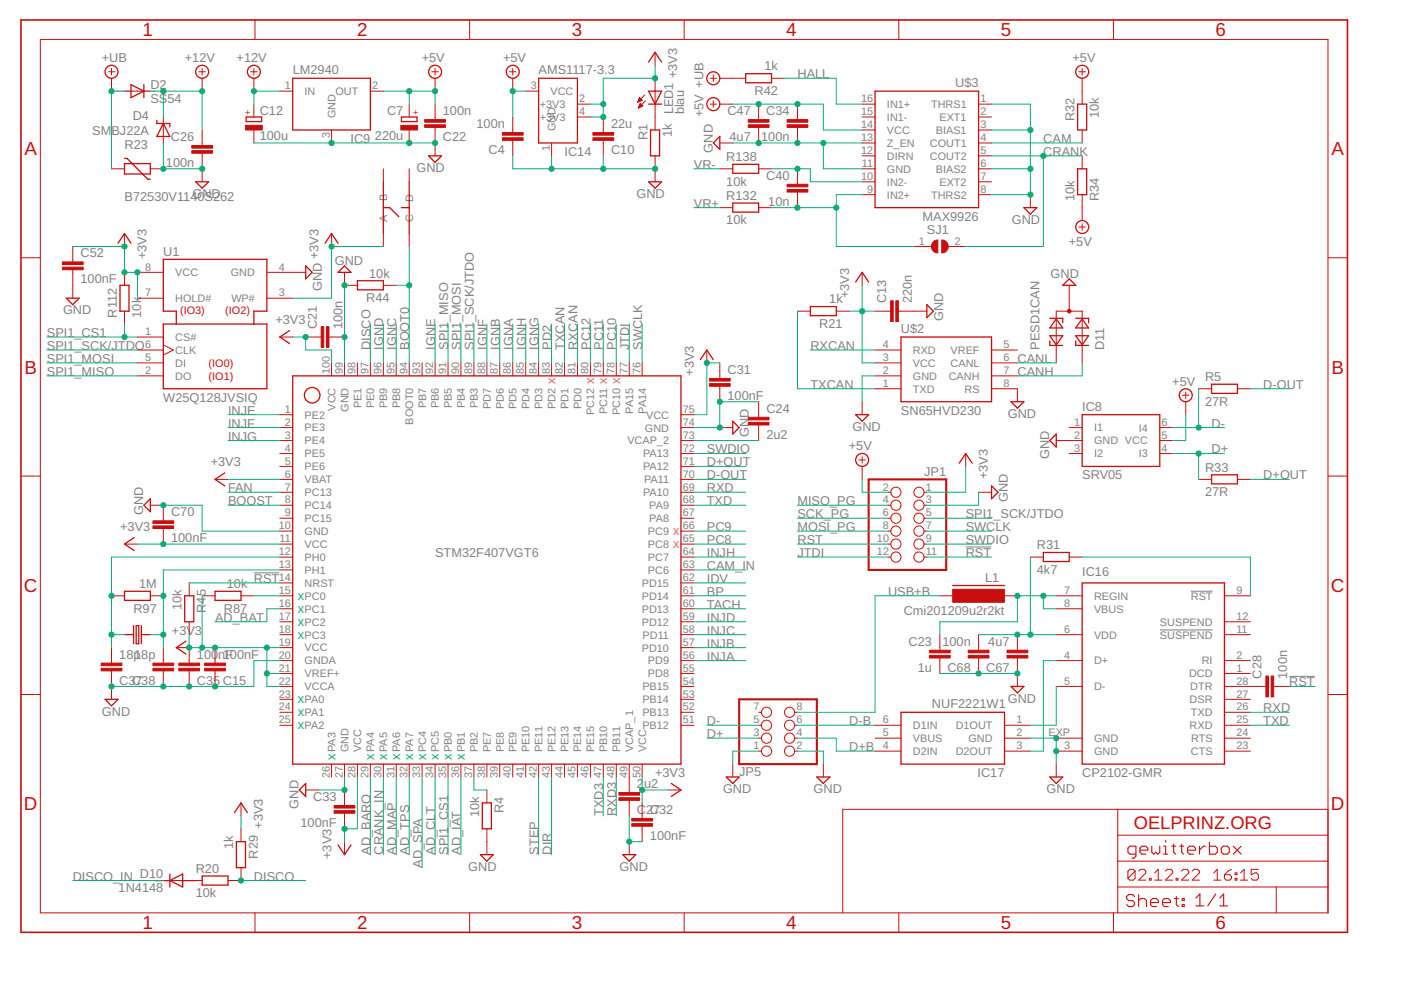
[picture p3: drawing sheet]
<svg xmlns="http://www.w3.org/2000/svg" width="297mm" height="210mm" viewBox="0 0 297 210" stroke-linecap="round" stroke-linejoin="round" font-family="sans-serif">
<defs><g id="words">
<g font-size="4" fill="#c90d0c">
<text x="30.2" y="7.7">1</text>
<text x="75.7" y="7.7">2</text>
<text x="121.2" y="7.7">3</text>
<text x="166.7" y="7.7">4</text>
<text x="212.2" y="7.7">5</text>
<text x="257.7" y="7.7">6</text>
<text x="5.2" y="32.9">A</text>
<text x="282.3" y="32.9">A</text>
<text x="5.2" y="79.2">B</text>
<text x="282.3" y="79.2">B</text>
<text x="5.1" y="125.5">C</text>
<text x="282.2" y="125.5">C</text>
<text x="5.1" y="171.8">D</text>
<text x="282.2" y="171.8">D</text>
<text x="30.2" y="197">1</text>
<text x="75.7" y="197">2</text>
<text x="121.2" y="197">3</text>
<text x="166.7" y="197">4</text>
<text x="212.2" y="197">5</text>
<text x="257.7" y="197">6</text>
</g>
<text font-size="3.9" fill="#c90d0c" x="240.4" y="175.7">OELPRINZ.ORG</text>
<g font-size="2.7" fill="#808080">
<text x="21.6" y="13.2">+UB</text>
<text x="39.2" y="13.2">+12V</text>
<text x="50.2" y="13.2">+12V</text>
<text x="62.1" y="15.8">LM2940</text>
<text x="89.4" y="13.2">+5V</text>
<text x="106.7" y="13.2">+5V</text>
<text x="114.2" y="15.8">AMS1117-3.3</text>
<text x="143.6" y="16.6" transform="rotate(-90 143.6 16.6)">+3V3</text>
<text x="162.1" y="14.9">1k</text>
<text x="169.1" y="16.6">HALL</text>
<text x="227.4" y="13.2">+5V</text>
<text x="31.9" y="21.8">SS54</text>
<text x="31.9" y="18.8">D2</text>
<text x="160" y="20.1">R42</text>
<text x="202.5" y="18.5">U$3</text>
<text x="19.6" y="28.5">SMBJ22A</text>
<text x="28.1" y="25.5">D4</text>
<text x="36.2" y="29.9">C26</text>
<text x="55.1" y="29.8">100u</text>
<text x="55.1" y="24.3">C12</text>
<text x="79.5" y="29.8">220u</text>
<text x="82.1" y="24.3">C7</text>
<text x="93.9" y="24.4">100n</text>
<text x="93.9" y="29.9">C22</text>
<text x="101" y="27.2">100n</text>
<text x="129.6" y="27.2">22u</text>
<text x="137.3" y="29.7" transform="rotate(-90 137.3 29.7)">R1</text>
<text x="142.5" y="29" transform="rotate(-90 142.5 29)">1k</text>
<text x="142.7" y="24.3" transform="rotate(-90 142.7 24.3)">LED1</text>
<text x="145.1" y="24.3" transform="rotate(-90 145.1 24.3)">blau</text>
<text x="149.2" y="24.9" transform="rotate(-90 149.2 24.9)">+5V +UB</text>
<text x="154.2" y="24.4">C47</text>
<text x="154.7" y="29.9">4u7</text>
<text x="161.4" y="29.9">100n</text>
<text x="162.5" y="24.4">C34</text>
<text x="227.8" y="25.7" transform="rotate(-90 227.8 25.7)">R32</text>
<text x="233" y="25.1" transform="rotate(-90 233 25.1)">10k</text>
<text x="26.4" y="31.7">R23</text>
<text x="35.2" y="35.4">100n</text>
<text x="74.3" y="30.3">IC9</text>
<text x="103.6" y="32.6">C4</text>
<text x="119.7" y="33">IC14</text>
<text x="129.6" y="32.6">C10</text>
<text x="147.1" y="35.8">VR-</text>
<text x="151.1" y="32.4" transform="rotate(-90 151.1 32.4)">GND</text>
<text x="154" y="34.2">R138</text>
<text x="221.2" y="33">CRANK</text>
<text x="221.2" y="30.3">CAM</text>
<text x="40.8" y="42">GND</text>
<text x="88.3" y="36.5">GND</text>
<text x="134.9" y="42">GND</text>
<text x="154" y="39.4">10k</text>
<text x="162.5" y="38.1">C40</text>
<text x="26.4" y="42.6">B72530V1140S262</text>
<text x="147.1" y="44">VR+</text>
<text x="154" y="47.6">10k</text>
<text x="154" y="42.4">R132</text>
<text x="162.9" y="43.6">10n</text>
<text x="195.6" y="46.8">MAX9926</text>
<text x="214.5" y="47.5">GND</text>
<text x="227.8" y="42.6" transform="rotate(-90 227.8 42.6)">10k</text>
<text x="233" y="42.6" transform="rotate(-90 233 42.6)">R34</text>
<text x="196.5" y="49.5">SJ1</text>
<text x="226.6" y="52.1">+5V</text>
<text x="17.1" y="54.6">C52</text>
<text x="31.1" y="55" transform="rotate(-90 31.1 55)">+3V3</text>
<text x="34.6" y="54.2">U1</text>
<text x="67.6" y="55" transform="rotate(-90 67.6 55)">+3V3</text>
<text x="71" y="56.2">GND</text>
<text x="78.3" y="58.8">10k</text>
<text x="222.7" y="59">GND</text>
<text x="17.1" y="60.1">100nF</text>
<text x="68.2" y="61.7" transform="rotate(-90 68.2 61.7)">GND</text>
<text x="77.7" y="64">R44</text>
<text x="175.8" y="64.3">1k</text>
<text x="180" y="63.2" transform="rotate(-90 180 63.2)">+3V3</text>
<text x="187.9" y="64.3" transform="rotate(-90 187.9 64.3)">C13</text>
<text x="193.4" y="64.3" transform="rotate(-90 193.4 64.3)">220n</text>
<text x="9.9" y="71.5">SPI1_CS1</text>
<text x="13.4" y="66.7">GND</text>
<text x="24.8" y="67.3" transform="rotate(-90 24.8 67.3)">R112</text>
<text x="30" y="67.3" transform="rotate(-90 30 67.3)">10k</text>
<text x="58.4" y="68.7">+3V3</text>
<text x="67.1" y="69.8" transform="rotate(-90 67.1 69.8)">C21</text>
<text x="72.6" y="69.8" transform="rotate(-90 72.6 69.8)">100n</text>
<text x="173.7" y="69.5">R21</text>
<text x="191" y="70.6">U$2</text>
<text x="199.9" y="68" transform="rotate(-90 199.9 68)">GND</text>
<text x="9.9" y="74.2">SPI1_SCK/JTDO</text>
<text x="9.9" y="76.9">SPI1_MOSI</text>
<text x="78.5" y="74.2" transform="rotate(-90 78.5 74.2)">DISCO</text>
<text x="81.3" y="74.2" transform="rotate(-90 81.3 74.2)">IGND</text>
<text x="84" y="74.2" transform="rotate(-90 84 74.2)">IGNC</text>
<text x="86.8" y="74.2" transform="rotate(-90 86.8 74.2)">BOOT0</text>
<text x="92.2" y="74.2" transform="rotate(-90 92.2 74.2)">IGNE</text>
<text x="95" y="74.2" transform="rotate(-90 95 74.2)">SPI1_MISO</text>
<text x="97.7" y="74.2" transform="rotate(-90 97.7 74.2)">SPI1_MOSI</text>
<text x="100.5" y="74.2" transform="rotate(-90 100.5 74.2)">SPI1_SCK/JTDO</text>
<text x="103.2" y="74.2" transform="rotate(-90 103.2 74.2)">IGNF</text>
<text x="106" y="74.2" transform="rotate(-90 106 74.2)">IGNB</text>
<text x="108.7" y="74.2" transform="rotate(-90 108.7 74.2)">IGNA</text>
<text x="111.5" y="74.2" transform="rotate(-90 111.5 74.2)">IGNH</text>
<text x="114.2" y="74.2" transform="rotate(-90 114.2 74.2)">IGNG</text>
<text x="116.9" y="74.2" transform="rotate(-90 116.9 74.2)">PD2</text>
<text x="119.7" y="74.2" transform="rotate(-90 119.7 74.2)">TXCAN</text>
<text x="122.4" y="74.2" transform="rotate(-90 122.4 74.2)">RXCAN</text>
<text x="125.2" y="74.2" transform="rotate(-90 125.2 74.2)">PC12</text>
<text x="127.9" y="74.2" transform="rotate(-90 127.9 74.2)">PC11</text>
<text x="130.7" y="74.2" transform="rotate(-90 130.7 74.2)">PC10</text>
<text x="133.4" y="74.2" transform="rotate(-90 133.4 74.2)">JTDI</text>
<text x="136.1" y="74.2" transform="rotate(-90 136.1 74.2)">SWCLK</text>
<text x="171.8" y="74.2">RXCAN</text>
<text x="215.7" y="76.9">CANL</text>
<text x="220.4" y="74.2" transform="rotate(-90 220.4 74.2)">PESD1CAN</text>
<text x="234.1" y="74.2" transform="rotate(-90 234.1 74.2)">D11</text>
<text x="9.9" y="79.7">SPI1_MISO</text>
<text x="147.1" y="79.7" transform="rotate(-90 147.1 79.7)">+3V3</text>
<text x="154.3" y="79.3">C31</text>
<text x="171.8" y="82.4">TXCAN</text>
<text x="215.7" y="79.7">CANH</text>
<text x="248.6" y="81.7">+5V</text>
<text x="255.5" y="80.8">R5</text>
<text x="267.8" y="82.4">D-OUT</text>
<text x="34.6" y="85.2">W25Q128JVSIQ</text>
<text x="48.3" y="87.9">INJE</text>
<text x="154.3" y="84.8">100nF</text>
<text x="158.8" y="88.7" transform="rotate(-90 158.8 88.7)">D</text>
<text x="162.5" y="87.5">C24</text>
<text x="191" y="87.9">SN65HVD230</text>
<text x="213.7" y="88.6">GND</text>
<text x="229.4" y="87.1">IC8</text>
<text x="255.5" y="86">27R</text>
<text x="48.3" y="90.7">INJF</text>
<text x="48.3" y="93.4">INJG</text>
<text x="158.8" y="92.7" transform="rotate(-90 158.8 92.7)">GN</text>
<text x="162.5" y="93">2u2</text>
<text x="180" y="95.5">+5V</text>
<text x="180.7" y="91.4">GND</text>
<text x="256.9" y="90.7">D-</text>
<text x="44.7" y="98.9">+3V3</text>
<text x="149.9" y="98.9">D+OUT</text>
<text x="149.9" y="101.6">D-OUT</text>
<text x="149.9" y="96.2">SWDIO</text>
<text x="195.9" y="101">JP1</text>
<text x="209.4" y="101.6" transform="rotate(-90 209.4 101.6)">+3V3</text>
<text x="222.4" y="97.4" transform="rotate(-90 222.4 97.4)">GND</text>
<text x="229.4" y="101.6">SRV05</text>
<text x="255.5" y="100">R33</text>
<text x="256.9" y="96.2">D+</text>
<text x="267.8" y="101.6">D+OUT</text>
<text x="48.3" y="104.4">FAN</text>
<text x="48.3" y="107.1">BOOST</text>
<text x="149.9" y="107.1">TXD</text>
<text x="149.9" y="104.4">RXD</text>
<text x="169.1" y="107.1">MISO_PG</text>
<text x="213.7" y="106.4" transform="rotate(-90 213.7 106.4)">GND</text>
<text x="255.5" y="105.2">27R</text>
<text x="25.5" y="112.6">+3V3</text>
<text x="30.4" y="109.2" transform="rotate(-90 30.4 109.2)">GND</text>
<text x="36.3" y="109.5">C70</text>
<text x="149.9" y="112.6">PC9</text>
<text x="169.1" y="112.6">MOSI_PG</text>
<text x="169.1" y="109.9">SCK_PG</text>
<text x="204.7" y="112.6">SWCLK</text>
<text x="204.7" y="109.9">SPI1_SCK/JTDO</text>
<text x="36.3" y="114.9">100nF</text>
<text x="92.2" y="118.1">STM32F407VGT6</text>
<text x="149.9" y="118.1">INJH</text>
<text x="149.9" y="115.4">PC8</text>
<text x="169.1" y="115.4">RST</text>
<text x="169.1" y="118.1">JTDI</text>
<text x="204.7" y="115.4">SWDIO</text>
<text x="204.7" y="118.1">RST</text>
<text x="219.8" y="116.5">R31</text>
<text x="29.5" y="124.7">1M</text>
<text x="48.1" y="124.7">10k</text>
<text x="53.8" y="123.6">RST</text>
<text x="149.9" y="123.6">IDV</text>
<text x="149.9" y="120.8">CAM_IN</text>
<text x="208.9" y="123.3">L1</text>
<text x="219.8" y="121.7">4k7</text>
<text x="229.4" y="122.2">IC16</text>
<text x="28.3" y="129.9">R97</text>
<text x="38.5" y="129.3" transform="rotate(-90 38.5 129.3)">10k</text>
<text x="43.7" y="129.9" transform="rotate(-90 43.7 129.9)">R45</text>
<text x="45.6" y="131.8">AD_BAT</text>
<text x="47.5" y="129.9">R87</text>
<text x="149.9" y="129.1">TACH</text>
<text x="149.9" y="126.3">BP</text>
<text x="149.9" y="131.8">INJD</text>
<text x="188.3" y="126.3">USB+B</text>
<text x="191.6" y="130.4">Cmi201209u2r2kt</text>
<text x="36.4" y="134.6">+3V3</text>
<text x="149.9" y="137.3">INJB</text>
<text x="149.9" y="134.6">INJC</text>
<text x="192.6" y="136.9">C23</text>
<text x="199.8" y="136.9">100n</text>
<text x="209.5" y="136.9">4u7</text>
<text x="25.3" y="139.6">18p</text>
<text x="28.5" y="139.6">18p</text>
<text x="41.8" y="139.6">100</text>
<text x="46.3" y="139.6">n1F00nF</text>
<text x="149.9" y="140.1">INJA</text>
<text x="194.6" y="142.4">1u</text>
<text x="200.9" y="142.4">C68</text>
<text x="209.1" y="142.4">C67</text>
<text x="267.4" y="143.9" transform="rotate(-90 267.4 143.9)">C28</text>
<text x="272.9" y="143.9" transform="rotate(-90 272.9 143.9)">100n</text>
<text x="25.3" y="145.1">C3C738</text>
<text x="41.8" y="145.1">C35 C15</text>
<text x="213.7" y="149">GND</text>
<text x="273.3" y="145.5">RST</text>
<text x="21.6" y="151.7">GND</text>
<text x="149.9" y="153.8">D-</text>
<text x="180" y="153.8">D-B</text>
<text x="197.6" y="150.2">NUF2221W1</text>
<text x="267.8" y="153.8">TXD</text>
<text x="267.8" y="151">RXD</text>
<text x="149.9" y="156.5">D+</text>
<text x="180" y="159.3">D+B</text>
<text x="135" y="167.1">2</text>
<text x="136.6" y="167.1">u2</text>
<text x="138.9" y="164.7">+3V3</text>
<text x="156.7" y="164.6">JP5</text>
<text x="207.3" y="164.7">IC17</text>
<text x="229.4" y="164.7">CP2102-GMR</text>
<text x="63.3" y="171.4" transform="rotate(-90 63.3 171.4)">GND</text>
<text x="66.4" y="169.8">C33</text>
<text x="101.6" y="173.2" transform="rotate(-90 101.6 173.2)">10k</text>
<text x="106.8" y="172.3" transform="rotate(-90 106.8 172.3)">R4</text>
<text x="127.9" y="173" transform="rotate(-90 127.9 173)">TXD3</text>
<text x="130.7" y="173" transform="rotate(-90 130.7 173)">RXD3</text>
<text x="135" y="172.6">C2C32</text>
<text x="138.5" y="172.6">7</text>
<text x="153.3" y="168.2">GND</text>
<text x="172.5" y="168.2">GND</text>
<text x="221.9" y="168.2">GND</text>
<text x="49.4" y="179.9" transform="rotate(-90 49.4 179.9)">1k</text>
<text x="55.8" y="175.7" transform="rotate(-90 55.8 175.7)">+3V3</text>
<text x="63.7" y="175.3">100nF</text>
<text x="137.8" y="178.1">100nF</text>
<text x="41.5" y="185.1">R20</text>
<text x="54.6" y="182.1" transform="rotate(-90 54.6 182.1)">R29</text>
<text x="70.3" y="182.1" transform="rotate(-90 70.3 182.1)">+3V3</text>
<text x="78.5" y="181.2" transform="rotate(-90 78.5 181.2)">AD_BARO</text>
<text x="81.3" y="181.2" transform="rotate(-90 81.3 181.2)">CRANK_IN</text>
<text x="84" y="181.2" transform="rotate(-90 84 181.2)">AD_MAP</text>
<text x="86.8" y="181.2" transform="rotate(-90 86.8 181.2)">AD_TPS</text>
<text x="89.5" y="183.9" transform="rotate(-90 89.5 183.9)">AD_SPA</text>
<text x="92.2" y="181.2" transform="rotate(-90 92.2 181.2)">AD_CLT</text>
<text x="95" y="181.2" transform="rotate(-90 95 181.2)">SPI1_CS1</text>
<text x="97.7" y="181.2" transform="rotate(-90 97.7 181.2)">AD_IAT</text>
<text x="99.3" y="184.6">GND</text>
<text x="114.2" y="181.2" transform="rotate(-90 114.2 181.2)">STEP</text>
<text x="116.9" y="181.2" transform="rotate(-90 116.9 181.2)">DIR</text>
<text x="131.3" y="184.6">GND</text>
<text x="15.4" y="186.7">DISCO_IN D10</text>
<text x="25.1" y="189.2">1N4148</text>
<text x="41.5" y="190.3">10k</text>
<text x="53.8" y="186.7">DISCO</text>
</g>
<g font-size="2.7" fill="#ffba08">
<text x="117.8" y="81.3" transform="rotate(-90 117.8 81.3)">x</text>
<text x="126" y="81.3" transform="rotate(-90 126 81.3)">x</text>
<text x="128.7" y="81.3" transform="rotate(-90 128.7 81.3)">x</text>
<text x="131.5" y="81.3" transform="rotate(-90 131.5 81.3)">x</text>
<text x="142.7" y="113.4">x</text>
<text x="142.7" y="116.2">x</text>
</g>
<g font-size="2.7" fill="#0dab76">
<text x="63.2" y="127.2">x</text>
<text x="63.2" y="129.9">x</text>
<text x="63.2" y="132.6">x</text>
<text x="63.2" y="135.4">x</text>
<text x="63.2" y="149.1">x</text>
<text x="63.2" y="151.8">x</text>
<text x="63.2" y="154.6">x</text>
<text x="71.1" y="161.2" transform="rotate(-90 71.1 161.2)">x</text>
<text x="79.4" y="161.2" transform="rotate(-90 79.4 161.2)">x</text>
<text x="82.1" y="161.2" transform="rotate(-90 82.1 161.2)">x</text>
<text x="84.8" y="161.2" transform="rotate(-90 84.8 161.2)">x</text>
<text x="87.6" y="161.2" transform="rotate(-90 87.6 161.2)">x</text>
<text x="90.3" y="161.2" transform="rotate(-90 90.3 161.2)">x</text>
<text x="93.1" y="161.2" transform="rotate(-90 93.1 161.2)">x</text>
<text x="95.8" y="161.2" transform="rotate(-90 95.8 161.2)">x</text>
<text x="98.6" y="161.2" transform="rotate(-90 98.6 161.2)">x</text>
</g>
<g font-size="2.3" fill="#808080">
<text x="60.4" y="18.9">1</text>
<text x="64.6" y="20.2">IN</text>
<text x="71.1" y="20.2">OUT</text>
<text x="78.9" y="18.9">2</text>
<text x="112.5" y="18.9">3</text>
<text x="114.4" y="22.9">+3V3</text>
<text x="116.7" y="20.2">VCC</text>
<text x="122.8" y="21.7">2</text>
<text x="182.6" y="21.7">16</text>
<text x="188.1" y="22.9">IN1+</text>
<text x="197.4" y="22.9">THRS1</text>
<text x="207.9" y="21.7">1</text>
<text x="69.9" y="29.2" transform="rotate(-90 69.9 29.2)">3</text>
<text x="71.1" y="25" transform="rotate(-90 71.1 25)">GND</text>
<text x="114.4" y="25.6">+3V3</text>
<text x="117.8" y="27.8" transform="rotate(-90 117.8 27.8)">GND</text>
<text x="122.8" y="24.4">4</text>
<text x="182.6" y="29.9">13</text>
<text x="182.6" y="27.2">14</text>
<text x="182.6" y="24.4">15</text>
<text x="188.1" y="28.4">VCC</text>
<text x="188.1" y="25.6">IN1-</text>
<text x="198.4" y="28.4">BIAS1</text>
<text x="199.2" y="25.6">EXT1</text>
<text x="207.9" y="24.4">2</text>
<text x="207.9" y="27.2">3</text>
<text x="207.9" y="29.9">4</text>
<text x="116.6" y="32" transform="rotate(-90 116.6 32)">1</text>
<text x="182.6" y="32.7">12</text>
<text x="182.8" y="35.4">11</text>
<text x="188.1" y="33.9">DIRN</text>
<text x="188.1" y="31.1">Z_EN</text>
<text x="197.2" y="31.1">COUT1</text>
<text x="197.2" y="33.9">COUT2</text>
<text x="207.9" y="32.7">5</text>
<text x="207.9" y="35.4">6</text>
<text x="182.6" y="38.2">10</text>
<text x="183.9" y="40.9">9</text>
<text x="188.1" y="39.4">IN2-</text>
<text x="188.1" y="36.6">GND</text>
<text x="198.4" y="36.6">BIAS2</text>
<text x="199.2" y="39.4">EXT2</text>
<text x="207.9" y="38.2">7</text>
<text x="207.9" y="40.9">8</text>
<text x="82.1" y="47" transform="rotate(-90 82.1 47)">A</text>
<text x="82.1" y="42.6" transform="rotate(-90 82.1 42.6)">B</text>
<text x="87.6" y="47" transform="rotate(-90 87.6 47)">C</text>
<text x="87.6" y="42.7" transform="rotate(-90 87.6 42.7)">D</text>
<text x="188.1" y="42.1">IN2+</text>
<text x="197.4" y="42.1">THRS2</text>
<text x="194.8" y="51.9">1</text>
<text x="202.4" y="51.9">2</text>
<text x="30.8" y="57.4">8</text>
<text x="37.2" y="58.6">VCC</text>
<text x="48.9" y="58.6">GND</text>
<text x="59.1" y="57.4">4</text>
<text x="30.8" y="62.8">7</text>
<text x="37.2" y="64.1">HOLD#</text>
<text x="49.1" y="64.1">WP#</text>
<text x="59.1" y="62.8">3</text>
<text x="30.8" y="71.1">1</text>
<text x="30.8" y="73.8">6</text>
<text x="30.8" y="76.6">5</text>
<text x="37.2" y="75">CLK</text>
<text x="37.2" y="72.3">CS#</text>
<text x="37.2" y="77.8">DI</text>
<text x="187.2" y="76.6">3</text>
<text x="187.2" y="73.8">4</text>
<text x="193.5" y="77.8">VCC</text>
<text x="193.5" y="75">RXD</text>
<text x="201.5" y="75">VREF</text>
<text x="201.5" y="77.8">CANL</text>
<text x="212.8" y="73.8">5</text>
<text x="212.8" y="76.6">6</text>
<text x="30.8" y="79.3">2</text>
<text x="37.2" y="80.5">DO</text>
<text x="69.9" y="79.3" transform="rotate(-90 69.9 79.3)">100</text>
<text x="72.7" y="79.3" transform="rotate(-90 72.7 79.3)">99</text>
<text x="75.4" y="79.3" transform="rotate(-90 75.4 79.3)">98</text>
<text x="78.1" y="79.3" transform="rotate(-90 78.1 79.3)">97</text>
<text x="80.9" y="79.3" transform="rotate(-90 80.9 79.3)">96</text>
<text x="83.6" y="79.3" transform="rotate(-90 83.6 79.3)">95</text>
<text x="86.4" y="79.3" transform="rotate(-90 86.4 79.3)">94</text>
<text x="89.1" y="79.3" transform="rotate(-90 89.1 79.3)">93</text>
<text x="91.9" y="79.3" transform="rotate(-90 91.9 79.3)">92</text>
<text x="94.6" y="79.3" transform="rotate(-90 94.6 79.3)">91</text>
<text x="97.4" y="79.3" transform="rotate(-90 97.4 79.3)">90</text>
<text x="100.1" y="79.3" transform="rotate(-90 100.1 79.3)">89</text>
<text x="102.8" y="79.3" transform="rotate(-90 102.8 79.3)">88</text>
<text x="105.6" y="79.3" transform="rotate(-90 105.6 79.3)">87</text>
<text x="108.3" y="79.3" transform="rotate(-90 108.3 79.3)">86</text>
<text x="111.1" y="79.3" transform="rotate(-90 111.1 79.3)">85</text>
<text x="113.8" y="79.3" transform="rotate(-90 113.8 79.3)">84</text>
<text x="116.6" y="79.3" transform="rotate(-90 116.6 79.3)">83</text>
<text x="119.3" y="79.3" transform="rotate(-90 119.3 79.3)">82</text>
<text x="122" y="79.3" transform="rotate(-90 122 79.3)">81</text>
<text x="124.8" y="79.3" transform="rotate(-90 124.8 79.3)">80</text>
<text x="127.5" y="79.3" transform="rotate(-90 127.5 79.3)">79</text>
<text x="130.3" y="79.3" transform="rotate(-90 130.3 79.3)">78</text>
<text x="133" y="79.3" transform="rotate(-90 133 79.3)">77</text>
<text x="135.8" y="79.3" transform="rotate(-90 135.8 79.3)">76</text>
<text x="187.2" y="82">1</text>
<text x="187.2" y="79.3">2</text>
<text x="193.5" y="83.3">TXD</text>
<text x="193.5" y="80.5">GND</text>
<text x="201.2" y="80.5">CANH</text>
<text x="204.5" y="83.3">RS</text>
<text x="212.8" y="79.3">7</text>
<text x="212.8" y="82">8</text>
<text x="60.4" y="87.5">1</text>
<text x="64.6" y="88.7">PE2</text>
<text x="71.1" y="87.1" transform="rotate(-90 71.1 87.1)">VCC</text>
<text x="73.9" y="87.3" transform="rotate(-90 73.9 87.3)">GND</text>
<text x="76.6" y="86.6" transform="rotate(-90 76.6 86.6)">PE1</text>
<text x="79.4" y="86.6" transform="rotate(-90 79.4 86.6)">PE0</text>
<text x="82.1" y="86.6" transform="rotate(-90 82.1 86.6)">PB9</text>
<text x="84.8" y="86.6" transform="rotate(-90 84.8 86.6)">PB8</text>
<text x="90.3" y="86.6" transform="rotate(-90 90.3 86.6)">PB7</text>
<text x="93.1" y="86.6" transform="rotate(-90 93.1 86.6)">PB6</text>
<text x="95.8" y="86.6" transform="rotate(-90 95.8 86.6)">PB5</text>
<text x="98.6" y="86.6" transform="rotate(-90 98.6 86.6)">PB4</text>
<text x="101.3" y="86.6" transform="rotate(-90 101.3 86.6)">PB3</text>
<text x="104" y="86.7" transform="rotate(-90 104 86.7)">PD7</text>
<text x="106.8" y="86.7" transform="rotate(-90 106.8 86.7)">PD6</text>
<text x="109.5" y="86.7" transform="rotate(-90 109.5 86.7)">PD5</text>
<text x="112.3" y="86.7" transform="rotate(-90 112.3 86.7)">PD4</text>
<text x="115" y="86.7" transform="rotate(-90 115 86.7)">PD3</text>
<text x="117.8" y="86.7" transform="rotate(-90 117.8 86.7)">PD2</text>
<text x="120.5" y="86.7" transform="rotate(-90 120.5 86.7)">PD1</text>
<text x="123.3" y="86.7" transform="rotate(-90 123.3 86.7)">PD0</text>
<text x="126" y="88" transform="rotate(-90 126 88)">PC12</text>
<text x="128.7" y="87.8" transform="rotate(-90 128.7 87.8)">PC11</text>
<text x="131.5" y="88" transform="rotate(-90 131.5 88)">PC10</text>
<text x="134.2" y="87.7" transform="rotate(-90 134.2 87.7)">PA15</text>
<text x="137" y="87.7" transform="rotate(-90 137 87.7)">PA14</text>
<text x="137" y="88.7">VCC</text>
<text x="144.8" y="87.5">75</text>
<text x="60.4" y="90.3">2</text>
<text x="60.4" y="93">3</text>
<text x="60.4" y="95.8">4</text>
<text x="64.6" y="91.5">PE3</text>
<text x="64.6" y="94.2">PE4</text>
<text x="87.6" y="90" transform="rotate(-90 87.6 90)">BOOT0</text>
<text x="133" y="94.2">VCAP_2</text>
<text x="136.7" y="91.5">GND</text>
<text x="144.8" y="95.8">72</text>
<text x="144.8" y="93">73</text>
<text x="144.8" y="90.3">74</text>
<text x="227.8" y="90.3">1</text>
<text x="227.8" y="93">2</text>
<text x="227.8" y="95.8">3</text>
<text x="232" y="91.5">I1</text>
<text x="232" y="94.2">GND VCC</text>
<text x="241.4" y="91.5">I4</text>
<text x="246.3" y="95.8">4</text>
<text x="246.3" y="93">5</text>
<text x="246.3" y="90.3">6</text>
<text x="60.4" y="98.5">5</text>
<text x="60.4" y="101.3">6</text>
<text x="64.6" y="97">PE5</text>
<text x="64.6" y="99.7">PE6</text>
<text x="136.4" y="99.7">PA12</text>
<text x="136.4" y="97">PA13</text>
<text x="144.8" y="101.3">70</text>
<text x="144.8" y="98.5">71</text>
<text x="232" y="97">I2</text>
<text x="241.4" y="97">I3</text>
<text x="60.4" y="104">7</text>
<text x="60.4" y="106.7">8</text>
<text x="64.6" y="102.5">VBAT</text>
<text x="64.6" y="105.2">PC13</text>
<text x="64.6" y="107.9">PC14</text>
<text x="136.4" y="105.2">PA10</text>
<text x="136.6" y="102.5">PA11</text>
<text x="137.7" y="108">PA9</text>
<text x="144.8" y="106.7">68</text>
<text x="144.8" y="104">69</text>
<text x="187.2" y="104">2</text>
<text x="187.2" y="106.7">4</text>
<text x="196.3" y="104">1</text>
<text x="196.3" y="106.7">3</text>
<text x="59.1" y="112.2">10</text>
<text x="60.4" y="109.5">9</text>
<text x="64.6" y="110.7">PC15</text>
<text x="64.6" y="113.4">GND</text>
<text x="137.4" y="113.4">PC9</text>
<text x="137.7" y="110.7">PA8</text>
<text x="144.8" y="112.2">66</text>
<text x="144.8" y="109.5">67</text>
<text x="187.2" y="109.5">6</text>
<text x="187.2" y="112.2">8</text>
<text x="196.3" y="109.5">5</text>
<text x="196.3" y="112.2">7</text>
<text x="59.1" y="117.7">12</text>
<text x="59.3" y="115">11</text>
<text x="64.6" y="116.2">VCC</text>
<text x="64.6" y="118.9">PH0</text>
<text x="137.4" y="118.9">PC7</text>
<text x="137.4" y="116.2">PC8</text>
<text x="144.8" y="117.7">64</text>
<text x="144.8" y="115">65</text>
<text x="185.9" y="115">10</text>
<text x="185.9" y="117.7">12</text>
<text x="196.3" y="115">9</text>
<text x="196.3" y="117.7">11</text>
<text x="59.1" y="120.5">13</text>
<text x="59.1" y="123.2">14</text>
<text x="59.1" y="125.9">15</text>
<text x="64.6" y="121.7">PH1</text>
<text x="64.6" y="124.4">NRST</text>
<text x="136.1" y="124.4">PD15</text>
<text x="137.4" y="121.7">PC6</text>
<text x="144.8" y="125.9">61</text>
<text x="144.8" y="123.2">62</text>
<text x="144.8" y="120.5">63</text>
<text x="225.6" y="125.9">7</text>
<text x="262.1" y="125.9">9</text>
<text x="59.1" y="128.7">16</text>
<text x="59.1" y="131.4">17</text>
<text x="64.6" y="127.2">PC0</text>
<text x="64.6" y="129.9">PC1</text>
<text x="136.1" y="129.9">PD13</text>
<text x="136.1" y="127.2">PD14</text>
<text x="144.8" y="131.4">59</text>
<text x="144.8" y="128.7">60</text>
<text x="225.6" y="128.7">8</text>
<text x="232" y="127.2">REGIN</text>
<text x="232" y="129.9">VBUS</text>
<text x="252.5" y="127.2">RST</text>
<text x="262.1" y="131.4">12</text>
<text x="59.1" y="134.2">18</text>
<text x="59.1" y="136.9">19</text>
<text x="64.6" y="132.6">PC2</text>
<text x="64.6" y="135.4">PC3</text>
<text x="136.1" y="132.6">PD12</text>
<text x="136.2" y="135.4">PD11</text>
<text x="144.8" y="136.9">57</text>
<text x="144.8" y="134.2">58</text>
<text x="225.6" y="134.2">6</text>
<text x="232" y="135.4">VDD</text>
<text x="245.9" y="132.6">SUSPEND</text>
<text x="245.9" y="135.4">SUSPEND</text>
<text x="262.1" y="134.2">11</text>
<text x="59.1" y="139.7">20</text>
<text x="59.1" y="142.4">21</text>
<text x="64.6" y="138.1">VCC</text>
<text x="64.6" y="140.9">GNDA</text>
<text x="64.6" y="143.6">VREF+</text>
<text x="136.1" y="138.1">PD10</text>
<text x="137.4" y="143.6">PD8</text>
<text x="137.4" y="140.9">PD9</text>
<text x="144.8" y="142.4">55</text>
<text x="144.8" y="139.7">56</text>
<text x="225.6" y="139.7">4</text>
<text x="232" y="140.9">D+</text>
<text x="252.1" y="143.6">DCD</text>
<text x="254.8" y="140.9">RI</text>
<text x="262.1" y="139.7">2</text>
<text x="262.1" y="142.4">1</text>
<text x="59.1" y="145.2">22</text>
<text x="59.1" y="147.9">23</text>
<text x="64.6" y="146.4">VCCA</text>
<text x="64.6" y="149.1">PA0</text>
<text x="136.2" y="149.1">PB14</text>
<text x="136.2" y="146.4">PB15</text>
<text x="144.8" y="147.9">53</text>
<text x="144.8" y="145.2">54</text>
<text x="225.6" y="145.2">5</text>
<text x="232" y="146.4">D-</text>
<text x="252.2" y="149.1">DSR</text>
<text x="252.4" y="146.4">DTR</text>
<text x="262.1" y="145.2">28</text>
<text x="262.1" y="147.9">27</text>
<text x="59.1" y="150.6">24</text>
<text x="59.1" y="153.4">25</text>
<text x="64.6" y="151.8">PA1</text>
<text x="64.6" y="154.6">PA2</text>
<text x="136.2" y="154.6">PB12</text>
<text x="136.2" y="151.9">PB13</text>
<text x="144.8" y="153.4">51</text>
<text x="144.8" y="150.6">52</text>
<text x="159.8" y="153.4">5</text>
<text x="159.8" y="150.6">7</text>
<text x="168.9" y="153.4">6</text>
<text x="168.9" y="150.6">8</text>
<text x="187.2" y="153.4">6</text>
<text x="193.5" y="154.6">D1IN</text>
<text x="202.6" y="154.6">D1OUT</text>
<text x="215.5" y="153.4">1</text>
<text x="252.2" y="154.6">RXD</text>
<text x="252.5" y="151.9">TXD</text>
<text x="262.1" y="150.6">26</text>
<text x="262.1" y="153.4">25</text>
<text x="71.1" y="159.5" transform="rotate(-90 71.1 159.5)">PA3</text>
<text x="73.9" y="159.5" transform="rotate(-90 73.9 159.5)">GND</text>
<text x="76.6" y="159.5" transform="rotate(-90 76.6 159.5)">VCC</text>
<text x="79.4" y="159.5" transform="rotate(-90 79.4 159.5)">PA4</text>
<text x="82.1" y="159.5" transform="rotate(-90 82.1 159.5)">PA5</text>
<text x="84.8" y="159.5" transform="rotate(-90 84.8 159.5)">PA6</text>
<text x="87.6" y="159.5" transform="rotate(-90 87.6 159.5)">PA7</text>
<text x="90.3" y="159.5" transform="rotate(-90 90.3 159.5)">PC4</text>
<text x="93.1" y="159.5" transform="rotate(-90 93.1 159.5)">PC5</text>
<text x="95.8" y="159.5" transform="rotate(-90 95.8 159.5)">PB0</text>
<text x="98.6" y="159.5" transform="rotate(-90 98.6 159.5)">PB1</text>
<text x="101.3" y="159.5" transform="rotate(-90 101.3 159.5)">PB2</text>
<text x="104" y="159.5" transform="rotate(-90 104 159.5)">PE7</text>
<text x="106.8" y="159.5" transform="rotate(-90 106.8 159.5)">PE8</text>
<text x="109.5" y="159.5" transform="rotate(-90 109.5 159.5)">PE9</text>
<text x="112.3" y="159.5" transform="rotate(-90 112.3 159.5)">PE10</text>
<text x="115" y="159.5" transform="rotate(-90 115 159.5)">PE11</text>
<text x="117.8" y="159.5" transform="rotate(-90 117.8 159.5)">PE12</text>
<text x="120.5" y="159.5" transform="rotate(-90 120.5 159.5)">PE13</text>
<text x="123.3" y="159.5" transform="rotate(-90 123.3 159.5)">PE14</text>
<text x="126" y="159.5" transform="rotate(-90 126 159.5)">PE15</text>
<text x="128.7" y="159.5" transform="rotate(-90 128.7 159.5)">PB10</text>
<text x="131.5" y="159.5" transform="rotate(-90 131.5 159.5)">PB11</text>
<text x="134.2" y="159.5" transform="rotate(-90 134.2 159.5)">VCAP_1</text>
<text x="137" y="159.5" transform="rotate(-90 137 159.5)">VCC</text>
<text x="159.8" y="158.9">1</text>
<text x="159.8" y="156.1">3</text>
<text x="168.9" y="158.9">2</text>
<text x="168.9" y="156.1">4</text>
<text x="187.2" y="158.9">4</text>
<text x="187.2" y="156.1">5</text>
<text x="193.5" y="160.1">D2IN</text>
<text x="193.5" y="157.3">VBUS</text>
<text x="202.6" y="160.1">D2OUT</text>
<text x="205.3" y="157.3">GND</text>
<text x="215.5" y="156.1">2</text>
<text x="215.5" y="158.9">3</text>
<text x="222.3" y="156.1">EXP</text>
<text x="225.6" y="158.9">3</text>
<text x="232" y="160.1">GND</text>
<text x="232" y="157.3">GND</text>
<text x="252.5" y="160.1">CTS</text>
<text x="252.5" y="157.3">RTS</text>
<text x="262.1" y="156.1">24</text>
<text x="262.1" y="158.9">23</text>
<text x="69.9" y="164.9" transform="rotate(-90 69.9 164.9)">26</text>
<text x="72.7" y="164.9" transform="rotate(-90 72.7 164.9)">27</text>
<text x="75.4" y="164.9" transform="rotate(-90 75.4 164.9)">28</text>
<text x="78.1" y="164.9" transform="rotate(-90 78.1 164.9)">29</text>
<text x="80.9" y="164.9" transform="rotate(-90 80.9 164.9)">30</text>
<text x="83.6" y="164.9" transform="rotate(-90 83.6 164.9)">31</text>
<text x="86.4" y="164.9" transform="rotate(-90 86.4 164.9)">32</text>
<text x="89.1" y="164.9" transform="rotate(-90 89.1 164.9)">33</text>
<text x="91.9" y="164.9" transform="rotate(-90 91.9 164.9)">34</text>
<text x="94.6" y="164.9" transform="rotate(-90 94.6 164.9)">35</text>
<text x="97.4" y="164.9" transform="rotate(-90 97.4 164.9)">36</text>
<text x="100.1" y="164.9" transform="rotate(-90 100.1 164.9)">37</text>
<text x="102.8" y="164.9" transform="rotate(-90 102.8 164.9)">38</text>
<text x="105.6" y="164.9" transform="rotate(-90 105.6 164.9)">39</text>
<text x="108.3" y="164.9" transform="rotate(-90 108.3 164.9)">40</text>
<text x="111.1" y="164.9" transform="rotate(-90 111.1 164.9)">41</text>
<text x="113.8" y="164.9" transform="rotate(-90 113.8 164.9)">42</text>
<text x="116.6" y="164.9" transform="rotate(-90 116.6 164.9)">43</text>
<text x="119.3" y="164.9" transform="rotate(-90 119.3 164.9)">44</text>
<text x="122" y="164.9" transform="rotate(-90 122 164.9)">45</text>
<text x="124.8" y="164.9" transform="rotate(-90 124.8 164.9)">46</text>
<text x="127.5" y="164.9" transform="rotate(-90 127.5 164.9)">47</text>
<text x="130.3" y="164.9" transform="rotate(-90 130.3 164.9)">48</text>
<text x="133" y="164.9" transform="rotate(-90 133 164.9)">49</text>
<text x="135.8" y="164.9" transform="rotate(-90 135.8 164.9)">50</text>
</g>
<g font-size="2.3" fill="#c90d0c">
<text x="38.2" y="66.5">(IO3)</text>
<text x="47.8" y="66.5">(IO2)</text>
<text x="44.2" y="77.8">(IO0)</text>
<text x="44.2" y="80.5">(IO1)</text>
</g>
<g font-size="1.9" fill="#c90d0c">
<text x="53.2" y="24.4" transform="rotate(-90 53.2 24.4)">+</text>
<text x="88.8" y="24.4" transform="rotate(-90 88.8 24.4)">+</text>
</g>
<g font-size=".6" fill="#ffba08">
<text x="24.6" y="19.5">SpiceOrder</text>
<text x="27.9" y="19.5">1</text>
<text x="30.1" y="19.5">SpiceOrder 2</text>
<text x="32.8" y="186.9">SpiceOrder 2</text>
<text x="38.3" y="186.9">SpiceOrder 1</text>
</g>
</g></defs>
<path d="M204.7 116h5.5M53.8 121.5h5.4M245.9 133.6h11.2M252.5 125.3h4.6M273.3 143.4h5.5" fill="none" stroke="#808080" stroke-width=".21"/>
<g fill="none" stroke="#c90d0c" stroke-width=".28">
<path d="M27.8 17.9l2.7 1.4-2.7 1.4zM30.5 17.9v2.8M62.1 16.6h16.4v11h-16.4zM114.2 16.6h8.2v13.7h-8.2zM137.5 19.3h2.8l-1.4 2.8zM137.5 13.2l1.4-2.1 1.4 2.1M158.1 15.6h5.5v1.9h-5.5zM185.5 19.3h22v24.7h-22zM26.4 34.7h5.5v2.2h-5.5zM26.4 33.6h.5l4.4 4.4h.6M33.3 25.5v.7h2.7v.7M34.6 26.2l1.4 2.7h-2.7z"/>
<path d="M41.5 38.5h2.7l-1.3 1.4zM52.2 24.8h3.3v1h-3.3zM81.3 38.5v11M85.1 24.8h3.3v1h-3.3zM86.8 38.5v11M90.9 33h2.7l-1.4 1.4zM137.5 22.1h2.8M137.5 38.5h2.8l-1.4 1.4zM137.9 27.6h1.9v5.4h-1.9zM152.6 28.9v2.8l-1.4-1.4zM155.4 34.8h5.4v1.9h-5.4zM228.5 22.1h1.9v5.5h-1.9z"/>
<path d="M228.5 35.8h1.9v5.5h-1.9zM25 51.6l1.4-2.1 1.4 2.1M64.8 56.4l1.4 1.3-1.4 1.4zM68.9 51.6l1.4-2.1 1.4 2.1M73 56.4l1.4 1.3h-2.7zM75.8 59.5h5.5v1.9h-5.5zM81.3 44h1.3l2 2M85.1 44h1.7M155.4 43.1h5.4v1.9h-5.4zM181.4 59.8l1.4-2.1 1.4 2.1M217.1 44h2.7l-1.3 1.4zM226.7 59.1l1.4 1.4h-2.8z"/>
<path d="M14.1 63.2h2.7l-1.4 1.4zM25.4 60.5h1.9v5.5h-1.9zM34.6 68.7h22v13.7h-22zM37.4 68.7v-2.7h-2.8v-11h22v11h-2.8v2.7M61.4 70.1l-2.1 1.4 2.1 1.3M62.1 79.7h82.3v82.3h-82.3zM148.5 76.3l1.4-2.1 1.3 2.1M171.8 65h5.5v1.9h-5.5zM191 71.5h19.2v13.7h-19.2zM196.5 64.6l1.4 1.4-1.4 1.4zM222.6 67.5h2.7v.9M222.6 71.2h2.7l-1.4 1.9z"/>
<path d="M222.6 72.3v.9h2.7M223.9 67.6l1.4 1.9h-2.7zM228.1 67.5h2.7v.9M228.1 71.2h2.7l-1.4 1.9zM228.1 72.3v.9h2.7M229.4 67.6l1.4 1.9h-2.7zM155.4 89.3l1.3 1.4-1.3 1.3zM181.4 87.9h2.8l-1.4 1.4zM203.4 98.2l1.3-2 1.4 2M214.4 85.2h2.7l-1.4 1.4zM222.6 93.4l1.3-1.4v2.8zM229.4 87.9h16.5v11h-16.5z"/>
<path d="M256.9 81.5h5.5v1.9h-5.5zM28.4 114l-2 1.4 2 1.3M31.9 105.7v2.8l-1.4-1.4zM47.7 100.3l-2.1 1.3 2.1 1.4M210.2 103l1.4 1.4-1.4 1.3zM221.2 117.1h5.5v2h-5.5zM256.9 100.7h5.5v1.9h-5.5zM26.4 125.4h5.5v1.9h-5.5zM26.4 134.6h1.9M28.3 132.7v3.8M28.9 132.7h.5v3.8h-.5zM30 132.7v3.8"/>
<path d="M30 134.6h1.9M39.2 126.3h1.9v5.5h-1.9zM39.4 135.9l-2 1.4 2 1.4M45.6 125.4h5.5v1.9h-5.5zM202 124.1h11M229.4 123.6h30.2v38.4h-30.2zM22.3 148.3h2.7l-1.4 1.3zM191 151h22v11h-22zM214.4 145.5h2.7l-1.4 1.4zM49.7 172.3l1.4-2.1 1.4 2.1M50.1 178.5h1.9v5.5h-1.9zM64.8 166.1v2.8l-1.4-1.4z"/>
<path d="M71.7 179.2l1.3 2 1.4-2M102.3 170.2h1.9v5.5h-1.9zM142.3 166.1l2.1 1.4-2.1 1.4M154 164.7h2.7l-1.3 1.4zM173.2 164.7h2.7l-1.3 1.4zM222.6 164.7h2.7l-1.4 1.4zM36 185.3v2.8M36 186.7l2.7-1.4v2.8zM42.9 185.7h5.4v2h-5.4zM101.9 181.2h2.7l-1.4 1.4zM132 181.2h2.8l-1.4 1.4z"/>
<circle cx="23.6" cy="15.2" r="1.38"/>
<circle cx="42.9" cy="15.2" r="1.38"/>
<circle cx="53.8" cy="15.2" r="1.38"/>
<circle cx="92.2" cy="15.2" r="1.38"/>
<circle cx="108.7" cy="15.2" r="1.38"/>
<circle cx="151.2" cy="16.6" r="1.38"/>
<circle cx="229.4" cy="15.2" r="1.38"/>
<circle cx="151.2" cy="22.1" r="1.38"/>
<circle cx="229.4" cy="48.1" r="1.38"/>
<circle cx="66.2" cy="83.8" r="1.65"/>
<circle cx="182.8" cy="97.5" r="1.38"/>
<circle cx="251.4" cy="83.8" r="1.38"/>
</g>
<g fill="none" stroke="#c90d0c" stroke-width=".21">
<path d="M8.6 8.4h273v185.1h-273zM23 15.2h1.3M23.6 14.5v1.4M23.6 16.6v2.7M26.4 19.3h5.5M42.2 15.2h1.3M42.9 14.5v1.4M42.9 16.6v2.7M53.1 15.2h1.4M53.8 14.5v1.4M53.8 16.6v2.7M54.1 4.2v4.2"/>
<path d="M59.3 19.3h2.8M78.5 19.3h2.8M91.6 15.2h1.3M92.2 14.5v1.4M92.2 16.6v2.7M99.6 4.2v4.2M108 15.2h1.4M108.7 14.5v1.4M108.7 16.6v2.7M111.5 19.3h2.7M138.9 11.1v2.7M138.9 16.6v11"/>
<path d="M145.1 4.2v4.2M150.6 16.6h1.3M151.2 15.9v1.4M152.6 16.6h5.5M163.6 16.6h2.7M190.6 4.2v4.2M228.7 15.2h1.4M229.4 14.5v1.4M229.4 16.6v5.5M236.1 4.2v4.2M23.6 35.8h2.8M31.9 35.8h2.7"/>
<path d="M34.6 24.8v5.5M42.9 27.6v3.3M42.9 32.5v6M53.8 22.1v2.7M53.8 27.6v2.7M70.3 27.6v2.7M81.3 35.8v2.7M86.8 22.1v2.7M86.8 27.6v2.7M86.8 35.8v2.7M92.2 22.1v3.3M92.2 27v6"/>
<path d="M108.7 24.8v3.3M108.7 29.8v3.2M116.9 30.3v2.7M122.4 22.1h2.8M122.4 24.8h2.8M127.9 24.8v3.3M127.9 29.8v3.2M135.2 21.7h.1M135.3 21.5h.2M135.3 21.4h.5M135.3 22.8h.1M135.4 21.3h.7"/>
<path d="M135.4 22.7h.3M135.4 21.1h.6M135.5 21h.4M135.5 22.6h.6M135.5 22.5h.7M135.5 20.8h.3M135.6 22.3h.5M135.6 20.7l-.4 1M135.6 20.7l.5 .6M135.6 20.7h.1M135.6 22.2h.4M135.7 22.1h.1"/>
<path d="M136.1 21.3l-.9 .4M136.3 22.5l-.6-.6-.4 1M136.3 22.5l-1 .4M136.7 20.2l-1.5 1.5M136.8 21.4l-1.5 1.5M138.9 33v5.5M150.6 22.1h1.3M151.2 21.4v1.4M152.6 35.8h2.8M152.6 22.1h2.8M152.6 30.3h2.8M160.8 35.8h2.8"/>
<path d="M160.8 22.1v3.3M160.8 27v3.3M169.1 22.1v3.3M169.1 27v3.3M169.1 35.8v3.3M182.8 35.8h2.7M182.8 22.1h2.7M182.8 24.8h2.7M182.8 30.3h2.7M182.8 27.6h2.7M182.8 33h2.7M182.8 38.5h2.7"/>
<path d="M207.5 35.8h2.7M207.5 22.1h2.7M207.5 24.8h2.7M207.5 30.3h2.7M207.5 27.6h2.7M207.5 33h2.7M207.5 38.5h2.7M229.4 27.6v2.7M229.4 33v2.8M4.4 54.7h4.2M15.4 52.3v3.2M15.4 57.2v6"/>
<path d="M26.4 49.5v2.8M26.4 57.7v2.8M29.1 57.7h5.5M56.6 57.7h8.2M70.3 49.5v2.8M73 57.7v2.8h2.8M81.3 49.5v2.8M86.8 49.5v2.8M152.6 44h2.8M160.8 44h2.8M169.1 40.7v3.3M182.8 57.7v2.8"/>
<path d="M182.8 41.3h2.7M193.8 52.3h3.7M201 52.3h3.7M207.5 41.3h2.7M218.5 41.3v2.7M228.7 48.1h1.4M229.4 41.3v5.5M229.4 47.5v1.3M281.6 54.7h4.1M26.4 66v2.7M29.1 71.5h5.5M29.1 79.7h5.5"/>
<path d="M29.1 76.9h5.5M29.1 74.2h5.5M29.1 63.2h5.5M34.6 73.1l2.2 1.1-2.2 1.1M56.6 63.2h5.5M59.3 71.5h2.8M64.8 71.5h3.3M69.7 71.5h3.3M70.3 76.9v2.8M73 76.9v2.8M75.8 76.9v2.8M78.5 76.9v2.8"/>
<path d="M81.3 60.5h2.7M81.3 76.9v2.8M84 76.9v2.8M86.8 76.9v2.8M89.5 76.9v2.8M92.2 76.9v2.8M95 76.9v2.8M97.7 76.9v2.8M100.5 76.9v2.8M103.2 76.9v2.8M106 76.9v2.8M108.7 76.9v2.8"/>
<path d="M111.5 76.9v2.8M114.2 76.9v2.8M116.9 76.9v2.8M119.7 76.9v2.8M122.4 76.9v2.8M125.2 76.9v2.8M127.9 76.9v2.8M130.7 76.9v2.8M133.4 76.9v2.8M136.1 76.9v2.8M149.9 74.2v2.7M152.6 76.9v3.3"/>
<path d="M169.1 66h2.7M177.3 66h2.7M185.5 66h3.3M185.5 79.7h5.5M185.5 76.9h5.5M185.5 74.2h5.5M190.5 66h6M210.2 79.7h5.5M210.2 76.9h5.5M210.2 74.2h5.5M223.9 76.9v-10.9h5.5v10.9M226.7 60.5v5.5"/>
<path d="M59.3 93.4h2.8M59.3 87.9h2.8M59.3 90.7h2.8M59.3 96.2h2.8M59.3 98.9h2.8M144.4 93.4h2.7M144.4 87.9h2.7M144.4 90.7h2.7M144.4 96.2h2.7M144.4 98.9h2.7M152.6 81.9v3.3M152.6 90.7h2.8"/>
<path d="M160.8 85.2v3.3M160.8 90.1v3.3M182.1 97.5h1.4M182.8 85.2v2.7M182.8 96.8v1.4M182.8 98.9v2.7M185.5 82.4h5.5M204.7 96.2v2.7M210.2 82.4h5.5v2.8M223.9 93.4h5.5M226.7 90.7h2.7M226.7 96.2h2.7"/>
<path d="M245.9 93.4h2.7M245.9 90.7h2.7M245.9 96.2h2.7M250.7 83.8h1.4M251.4 83.1v1.4M251.4 85.2v2.7M254.1 82.4h2.8M262.4 82.4h2.7M4.4 100.9h4.2M26.4 115.4h2.7M31.9 107.1h2.7v3.3M34.6 112.1v3.3"/>
<path d="M45.6 101.6h2.7M59.3 104.4h2.8M59.3 107.1h2.8M59.3 101.6h2.8M59.3 109.9h2.8M59.3 112.6h2.8M59.3 115.4h2.8M59.3 118.1h2.8M144.4 104.4h2.7M144.4 107.1h2.7M144.4 101.6h2.7M144.4 109.9h2.7"/>
<path d="M144.4 112.6h2.7M144.4 115.4h2.7M144.4 118.1h2.7M188.3 104.4h.6M188.3 107.1h.6M188.3 109.9h.6M188.3 112.6h.6M188.3 115.4h.6M188.3 118.1h.6M195.9 104.4h.6M195.9 107.1h.6M195.9 109.9h.6"/>
<path d="M195.9 112.6h.6M195.9 115.4h.6M195.9 118.1h.6M207.5 104.4h2.7M218.5 118.1h2.7M226.7 118.1h2.7M254.1 101.6h2.8M262.4 101.6h2.7M281.6 100.9h4.1M23.6 137.3v3.3M23.6 126.3h2.8M31.9 126.3h2.7"/>
<path d="M34.6 137.3v3.3M37.4 137.3h2.7v3.3M40.1 123.6v2.7M40.1 131.8v2.8M42.9 126.3h2.7M45.6 137.3v3.3M51.1 126.3h2.7M59.3 120.8h2.8M59.3 123.6h2.8M59.3 126.3h2.8M59.3 129.1h2.8M59.3 131.8h2.8"/>
<path d="M59.3 134.6h2.8M59.3 137.3h2.8M144.4 120.8h2.7M144.4 123.6h2.7M144.4 126.3h2.7M144.4 129.1h2.7M144.4 131.8h2.7M144.4 134.6h2.7M144.4 137.3h2.7M199.3 126.3h2.7M199.3 134.6v3.3M199.3 139.5v3.3"/>
<path d="M207.5 134.6v3.3M207.5 139.5v3.3M213 126.3h2.7M215.7 134.6v3.3M215.7 139.5v6M223.9 126.3h5.5M223.9 129.1h5.5M223.9 134.6h5.5M259.6 126.3h5.5M259.6 131.8h5.5M259.6 134.6h5.5M4.4 147.3h4.2"/>
<path d="M23.6 142.2v6.1M34.6 142.2v3.3M40.1 142.2v3.3M45.6 142.2v3.3M59.3 140.1h2.8M59.3 142.8h2.8M59.3 145.5h2.8M59.3 148.3h2.8M59.3 151h2.8M59.3 153.8h2.8M144.4 140.1h2.7M144.4 142.8h2.7"/>
<path d="M144.4 145.5h2.7M144.4 148.3h2.7M144.4 151h2.7M144.4 153.8h2.7M160.8 151h.6M160.8 153.8h.6M160.8 159.3h.6M160.8 156.5h.6M168.5 151h.6M168.5 153.8h.6M168.5 159.3h.6M168.5 156.5h.6"/>
<path d="M185.5 153.8h5.5M185.5 159.3h5.5M185.5 156.5h5.5M213 153.8h5.5M213 159.3h5.5M213 156.5h5.5M223.9 140.1h5.5M223.9 145.5h5.5M223.9 159.3h5.5M223.9 156.5h5.5M259.6 140.1h5.5M259.6 142.8h5.5"/>
<path d="M259.6 145.5h8.8M259.6 148.3h5.5M259.6 151h5.5M259.6 153.8h5.5M259.6 159.3h5.5M259.6 156.5h5.5M270 145.5h3.3M281.6 147.3h4.1M51.1 170.2v2.8M51.1 175.7v2.8M64.8 167.5h2.7M70.3 162v2.7"/>
<path d="M73 162v2.7M73 167.5v3.3M73 172.4v3.3M73 178.5v2.7M75.8 162v2.7M78.5 162v2.7M81.3 162v2.7M84 162v2.7M86.8 162v2.7M89.5 162v2.7M92.2 162v2.7M95 162v2.7"/>
<path d="M97.7 162v2.7M100.5 162v2.7M103.2 162v2.7M103.2 167.5v2.7M103.2 175.7v5.5M106 162v2.7M108.7 162v2.7M111.5 162v2.7M114.2 162v2.7M116.9 162v2.7M119.7 162v2.7M122.4 162v2.7"/>
<path d="M125.2 162v2.7M127.9 162v2.7M130.7 162v2.7M133.4 162v6M133.4 169.7v3.3M133.4 178.5v2.7M136.1 162v2.7M136.1 170.2v3.3M136.1 175.2v3.3M141.6 167.5h2.8M155.4 162v2.7M174.6 162v2.7"/>
<path d="M223.9 162v2.7M237 171.6v21.9M237 177.1h44.6M281.6 171.6h-102.9v21.9M34.6 186.7h8.3M51.1 184v2.7h-2.8M54.1 193.5v4.2M99.6 193.5v4.2M145.1 193.5v4.2M190.6 193.5v4.2M236.1 193.5v4.2M237 188.1h44.6"/>
<path d="M237 182.6h44.6M240.7 184.7l-.4-.4h-.8l-.4 .4v1.5M240.7 184.7v1.5l-.4 .4h-.8l-.4-.4M240.7 184.7l-1.6 1.5M241.4 184.7l.4-.4h.7l.4 .4v.4l-1.5 1.5h1.5M243.7 186.2h.4v.4h-.4zM244.8 186.6h1.5M244.8 185.1l.8-.8v2.3M247.1 184.7l.4-.4h.7l.4 .4v.4l-1.5 1.5h1.5M249.4 186.2h.3v.4h-.3zM250.5 184.7l.4-.4h.8l.3 .4v.4l-1.5 1.5h1.5M252.8 184.7l.4-.4h.7l.4 .4v.4l-1.5 1.5h1.5"/>
<path d="M257.3 186.6h1.5M257.3 185.1l.8-.8v2.3M259.6 185.5h1.1l.4 .3v.4l-.4 .4h-.7l-.4-.4zM261.1 184.3l-.8 .4-.7 .8M261.9 186.2h.4v.4h-.4zM261.9 185.1h.4v.4h-.4zM263 186.6h1.5M263 185.1l.8-.8v2.3M266.8 184.3h-1.5v1.2l.7-.4h.4l.4 .4v.7l-.4 .4h-.7l-.4-.4M270.6 188.1v5.4"/>
<circle cx="189.9" cy="109.9" r="1.08"/>
<circle cx="189.9" cy="112.6" r="1.08"/>
<circle cx="189.9" cy="115.4" r="1.08"/>
<circle cx="189.9" cy="107.1" r="1.08"/>
<circle cx="189.9" cy="118.1" r="1.08"/>
<circle cx="189.9" cy="104.4" r="1.08"/>
<circle cx="194.8" cy="104.4" r="1.08"/>
<circle cx="194.8" cy="118.1" r="1.08"/>
<circle cx="194.8" cy="107.1" r="1.08"/>
<circle cx="194.8" cy="112.6" r="1.08"/>
<circle cx="194.8" cy="115.4" r="1.08"/>
<circle cx="194.8" cy="109.9" r="1.08"/>
<circle cx="162.5" cy="151" r="1.08"/>
<circle cx="162.5" cy="159.3" r="1.08"/>
<circle cx="162.5" cy="153.8" r="1.08"/>
<circle cx="162.5" cy="156.5" r="1.08"/>
<circle cx="167.4" cy="151" r="1.08"/>
<circle cx="167.4" cy="159.3" r="1.08"/>
<circle cx="167.4" cy="153.8" r="1.08"/>
<circle cx="167.4" cy="156.5" r="1.08"/>
</g>
<g fill="none" stroke="#c90d0c" stroke-width=".23">
<path d="M244.2 179.4v1.3l.4 .4 .4-.4 .5 .4 .4-.4v-1.3M246.7 179.4h.4v1.7M247.1 178.1v.5M248.4 179.4h.9M248.8 179v1.7l.5 .4M250.1 179.4h.8M250.5 179v1.7l.4 .4M254.3 179.4v1.7M255.6 179.4h-.5l-.8 .9M256.4 178.6v2.5h1.3l.4-.4v-.9l-.4-.4h-1.3M258.9 179.8l.5-.4h.8l.4 .4v.9l-.4 .4h-.8l-.5-.4zM261.5 179.4l1.6 1.7"/>
<path d="M263.1 179.4l-1.6 1.7M240.6 190.1l-.5-.4h-.8l-.4 .4v.4l.4 .4h.8l.5 .5v.4l-.5 .4h-.8l-.4-.4M240.8 181.1h-1.2l-.5-.4v-.9l.5-.4h1.2v2.1l-.4 .4h-.4M241.4 190.9l.4-.4h.9l.4 .4v1.3M241.4 189.7v2.5M241.7 180.3h1.7v-.5l-.5-.4h-.8l-.4 .4v.9l.4 .4h.8M243.9 191.4h1.7v-.5l-.4-.4h-.9l-.4 .4v.9l.4 .4h.9M246.5 191.4h1.6v-.5l-.4-.4h-.8l-.4 .4v.9l.4 .4h.8M246.7 181.1h.9M249 190.5h.8M249.4 190.1v1.7l.4 .4M250.7 190.5h.4v.4h-.4z"/>
<path d="M250.7 191.8h.4v.4h-.4zM251.8 180.3h1.7v-.5l-.5-.4h-.8l-.4 .4v.9l.4 .4h.8M253.6 190.4l.8-.9v2.6M253.6 192.1h1.6M257.8 189.5l-1.7 2.6M258.6 192.1h1.7M258.6 190.4l.8-.9v2.6"/>
</g>
<path d="M4.4 4.2h281.3v193.5h-281.3z" fill="none" stroke="#c90d0c" stroke-width=".34"/>
<g fill="#c90d0c" stroke="#c90d0c" stroke-width=".21">
<path d="M69.2 69.3h.5v4.4h-.5z"/>
<path d="M68.1 69.3h.5v4.4h-.5z"/>
<path d="M32.4 111.5h4.4v.6h-4.4z"/>
<path d="M32.4 110.4h4.4v.6h-4.4z"/>
<path d="M131.2 168h4.4v.6h-4.4z"/>
<path d="M131.2 169.1h4.4v.6h-4.4z"/>
<path d="M158.6 89.6h4.4v.5h-4.4z"/>
<path d="M158.6 88.5h4.4v.5h-4.4z"/>
<path d="M150.4 81.3h4.4v.6h-4.4z"/>
<path d="M150.4 80.2h4.4v.6h-4.4z"/>
<path d="M133.9 174.6h4.4v.6h-4.4z"/>
<path d="M133.9 173.5h4.4v.6h-4.4z"/>
<path d="M70.8 171.9h4.4v.5h-4.4z"/>
<path d="M70.8 170.8h4.4v.5h-4.4z"/>
<path d="M37.9 140.6h4.4v.5h-4.4z"/>
<path d="M37.9 141.7h4.4v.5h-4.4z"/>
<path d="M21.4 140.6h4.4v.5h-4.4z"/>
<path d="M21.4 141.7h4.4v.5h-4.4z"/>
<path d="M32.4 140.6h4.4v.5h-4.4z"/>
<path d="M32.4 141.7h4.4v.5h-4.4z"/>
<path d="M189.9 63.8h.6v4.4h-.6z"/>
<path d="M188.8 63.8h.6v4.4h-.6z"/>
<path d="M125.7 28.1h4.4v.6h-4.4z"/>
<path d="M125.7 29.2h4.4v.6h-4.4z"/>
<path d="M13.2 56.6h4.4v.6h-4.4z"/>
<path d="M13.2 55.5h4.4v.6h-4.4z"/>
<path d="M43.4 140.6h4.4v.5h-4.4z"/>
<path d="M43.4 141.7h4.4v.5h-4.4z"/>
<path d="M158.6 26.5h4.4v.5h-4.4z"/>
<path d="M158.6 25.4h4.4v.5h-4.4z"/>
<path d="M166.9 26.5h4.4v.5h-4.4z"/>
<path d="M166.9 25.4h4.4v.5h-4.4z"/>
<path d="M166.9 40.2h4.4v.5h-4.4z"/>
<path d="M166.9 39.1h4.4v.5h-4.4z"/>
<path d="M40.7 31.9h4.4v.6h-4.4z"/>
<path d="M40.7 30.9h4.4v.5h-4.4z"/>
<path d="M106.5 28.1h4.4v.6h-4.4z"/>
<path d="M106.5 29.2h4.4v.6h-4.4z"/>
<path d="M85 26.6h3.5v1h-3.5z"/>
<path d="M52 26.6h3.6v1h-3.6z"/>
<path d="M90 25.4h4.4v.5h-4.4z"/>
<path d="M90 26.5h4.4v.5h-4.4z"/>
<path d="M197.1 139h4.4v.5h-4.4z"/>
<path d="M197.1 137.9h4.4v.5h-4.4z"/>
<path d="M202 124.9h11v2.8h-11z"/>
<path d="M213.5 137.9h4.4v.5h-4.4z"/>
<path d="M213.5 139h4.4v.5h-4.4z"/>
<path d="M205.3 137.9h4.4v.5h-4.4z"/>
<path d="M205.3 139h4.4v.5h-4.4z"/>
<path d="M269.5 143.3h.5v4.4h-.5z"/>
<path d="M268.4 143.3h.5v4.4h-.5z"/>
</g>
<path d="M184.2 101.6h16.4v19.2h-16.4zM156.7 148.3h16.5v13.7h-16.5z" fill="none" stroke="#c90d0c" stroke-width=".44"/>
<g fill="#c90d0c" stroke="#c90d0c" stroke-width=".21">
<path d="M199.7 50.9a1.37 1.37 0 0 1 1.4 1.3 1.37 1.37 0 0 1-1.4 1.4z" fill-rule="evenodd"/>
<path d="M197.9 51.3l.5-.4h.4v2.7a1.36 1.36 0 0 1-1.2-.8 1.36 1.36 0 0 1 .3-1.5z" fill-rule="evenodd"/>
<circle cx="226.7" cy="66" r=".38"/>
</g>
<g fill="none" stroke="#0dab76" stroke-width=".21">
<path d="M26.4 19.3h-2.8v16.5M31.9 19.3h11v8.3M34.6 19.3v5.5M59.3 19.3h-5.5v2.8M81.3 19.3h10.9v2.8M86.8 19.3v2.8M111.5 19.3h-2.8v5.5M138.9 13.8v2.8h-11v8.2h-2.7M166.3 16.6h11v5.5h5.5M34.6 30.3v5.5h8.3M53.8 30.3h38.4M108.7 33v2.8h30.2"/>
<path d="M116.9 33v2.8M125.2 22.1h2.7M127.9 33v2.8M147.1 35.8h5.5M155.4 22.1h19.2v5.5h8.2M155.4 30.3h27.4M163.6 35.8h8.2v2.7h11M174.6 30.3v5.5h8.2M210.2 35.8h8.3M210.2 30.3h19.2M210.2 22.1h8.3v19.2h-8.3M210.2 27.6h8.3"/>
<path d="M210.2 33h19.2M221.2 33v19.3h-16.5M15.4 52.3h11v5.4h2.7v5.5M81.3 52.3h-11v10.9h-8.2M86.8 52.3v24.6M147.1 44h5.5M163.6 44h13.7M182.8 41.3h-5.5v11h16.5M9.9 79.7h19.2M9.9 76.9h19.2M9.9 71.5h19.2M9.9 74.2h19.2"/>
<path d="M26.4 68.7v2.8M62.1 71.5h2.7v2.7h5.5v2.7M73 60.5v16.4M78.5 68.7v8.2M81.3 68.7v8.2M84 68.7v8.2M84 60.5h2.8M92.2 68.7v8.2M95 68.7v8.2M97.7 68.7v8.2M100.5 68.7v8.2M103.2 68.7v8.2"/>
<path d="M106 68.7v8.2M108.7 68.7v8.2M111.5 68.7v8.2M114.2 68.7v8.2M116.9 68.7v8.2M119.7 68.7v8.2M122.4 68.7v8.2M125.2 68.7v8.2M127.9 68.7v8.2M130.7 68.7v8.2M133.4 68.7v8.2M136.1 68.7v8.2"/>
<path d="M152.6 76.9h-2.7v11h-2.8M169.1 66v16.4h16.4M171.8 74.2h13.7M180 66h5.5M182.8 60.5v16.4h2.7M185.5 79.7h-2.7v5.5M215.7 76.9h8.2M229.4 76.9v2.8h-13.7M48.3 90.7h11M48.3 93.4h11M48.3 87.9h11M147.1 93.4h13.7"/>
<path d="M147.1 98.9h11M147.1 96.2h11M160.8 85.2h-8.2v5.5h-5.5M204.7 98.9v5.5h-8.2M248.6 90.7h11M248.6 96.2h11M251.4 87.9v5.5h-2.8M254.1 82.4v8.3M254.1 96.2v5.4M265.1 82.4h8.2M29.1 115.4h30.2M34.6 107.1h8.3v5.5h16.4"/>
<path d="M48.3 107.1h11M48.3 104.4h11M48.3 101.6h11M59.3 118.1h-35.7v19.2M147.1 107.1h11M147.1 112.6h11M147.1 104.4h11M147.1 115.4h11M147.1 101.6h11M147.1 118.1h11M169.1 107.1h19.2M169.1 112.6h19.2"/>
<path d="M169.1 115.4h19.2M169.1 109.9h19.2M169.1 118.1h19.2M182.8 101.6v2.8h5.5M196.5 112.6h13.7M196.5 115.4h13.7M196.5 109.9h13.7M196.5 118.1h13.7M207.5 104.4v2.7h-11M218.5 118.1v16.5M229.4 118.1h35.7v8.2M265.1 101.6h8.2"/>
<path d="M23.6 134.6h2.8M31.9 134.6h2.7M40.1 134.6v2.7h19.2M40.1 123.6h19.2M42.9 126.3v11M53.8 126.3h5.5M56.6 137.3v8.2h2.7M59.3 120.8h-24.7v16.5M59.3 129.1h-2.7v2.7h-11M147.1 137.3h11M147.1 129.1h11M147.1 123.6h11"/>
<path d="M147.1 126.3h11M147.1 134.6h11M147.1 131.8h11M147.1 120.8h11M199.3 126.3h-13.8v24.7h-16.4M207.5 134.6h16.4M221.2 126.3v2.8h2.7M223.9 126.3h-8.2v5.5h-16.4v2.8M56.6 142.8h2.7M59.3 140.1h-5.5v5.4h-30.2M147.1 140.1h11M149.9 156.5h10.9"/>
<path d="M149.9 153.8h10.9M160.8 159.3h-5.4v2.7M169.1 159.3h5.5v2.7M169.1 156.5h8.2v2.8h8.2M169.1 153.8h16.4M199.3 142.8h16.4M218.5 156.5h5.4v5.5M223.9 140.1h-2.7v19.2h-2.7M223.9 145.5v8.3h-5.4M265.1 153.8h8.2M265.1 151h8.2M273.3 145.5h5.5"/>
<path d="M51.1 173v2.7M73 164.7v2.8h-5.5M75.8 164.7v11h-2.8v2.8M78.5 164.7v16.5M81.3 164.7v16.5M84 164.7v16.5M86.8 164.7v16.5M89.5 164.7v19.3M92.2 164.7v16.5M95 164.7v16.5M97.7 164.7v16.5M100.5 164.7v2.8h2.7"/>
<path d="M114.2 164.7v16.5M116.9 164.7v16.5M127.9 164.7v8.3M130.7 164.7v8.3M133.4 173v5.5h2.7M136.1 167.5h5.5M136.1 164.7v5.5M15.4 186.7h19.2M51.1 186.7h13.7"/>
</g>
<g fill="#0dab76" stroke="#0dab76" stroke-width=".21">
<circle cx="34.6" cy="35.8" r=".55"/>
<circle cx="42.9" cy="35.8" r=".55"/>
<circle cx="34.6" cy="107.1" r=".55"/>
<circle cx="73" cy="167.5" r=".55"/>
<circle cx="73" cy="60.5" r=".55"/>
<circle cx="73" cy="71.5" r=".55"/>
<circle cx="152.6" cy="90.7" r=".55"/>
<circle cx="152.6" cy="85.2" r=".55"/>
<circle cx="133.4" cy="178.5" r=".55"/>
<circle cx="34.6" cy="145.5" r=".55"/>
<circle cx="40.1" cy="145.5" r=".55"/>
<circle cx="23.6" cy="145.5" r=".55"/>
<circle cx="45.6" cy="145.5" r=".55"/>
<circle cx="160.8" cy="30.3" r=".55"/>
<circle cx="169.1" cy="30.3" r=".55"/>
<circle cx="174.6" cy="30.3" r=".55"/>
<circle cx="218.5" cy="35.8" r=".55"/>
<circle cx="218.5" cy="27.6" r=".55"/>
<circle cx="218.5" cy="41.3" r=".55"/>
<circle cx="138.9" cy="35.8" r=".55"/>
<circle cx="127.9" cy="35.8" r=".55"/>
<circle cx="116.9" cy="35.8" r=".55"/>
<circle cx="70.3" cy="30.3" r=".55"/>
<circle cx="92.2" cy="30.3" r=".55"/>
<circle cx="86.8" cy="30.3" r=".55"/>
<circle cx="207.5" cy="142.8" r=".55"/>
<circle cx="215.7" cy="142.8" r=".55"/>
<circle cx="223.9" cy="159.3" r=".55"/>
<circle cx="223.9" cy="156.5" r=".55"/>
<circle cx="169.1" cy="22.1" r=".55"/>
<circle cx="160.8" cy="22.1" r=".55"/>
<circle cx="108.7" cy="19.3" r=".55"/>
<circle cx="86.8" cy="19.3" r=".55"/>
<circle cx="92.2" cy="19.3" r=".55"/>
<circle cx="34.6" cy="19.3" r=".55"/>
<circle cx="42.9" cy="19.3" r=".55"/>
<circle cx="53.8" cy="19.3" r=".55"/>
<circle cx="51.1" cy="186.7" r=".55"/>
<circle cx="23.6" cy="19.3" r=".55"/>
<circle cx="149.9" cy="76.9" r=".55"/>
<circle cx="73" cy="175.7" r=".55"/>
<circle cx="136.1" cy="167.5" r=".55"/>
<circle cx="34.6" cy="115.4" r=".55"/>
<circle cx="56.6" cy="142.8" r=".55"/>
<circle cx="56.6" cy="137.3" r=".55"/>
<circle cx="40.1" cy="137.3" r=".55"/>
<circle cx="45.6" cy="137.3" r=".55"/>
<circle cx="42.9" cy="137.3" r=".55"/>
<circle cx="64.8" cy="71.5" r=".55"/>
<circle cx="182.8" cy="66" r=".55"/>
<circle cx="138.9" cy="16.6" r=".55"/>
<circle cx="127.9" cy="22.1" r=".55"/>
<circle cx="127.9" cy="24.8" r=".55"/>
<circle cx="29.1" cy="57.7" r=".55"/>
<circle cx="26.4" cy="57.7" r=".55"/>
<circle cx="26.4" cy="52.3" r=".55"/>
<circle cx="70.3" cy="52.3" r=".55"/>
<circle cx="86.8" cy="60.5" r=".55"/>
<circle cx="23.6" cy="134.6" r=".55"/>
<circle cx="23.6" cy="126.3" r=".55"/>
<circle cx="34.6" cy="126.3" r=".55"/>
<circle cx="34.6" cy="134.6" r=".55"/>
<circle cx="254.1" cy="96.2" r=".55"/>
<circle cx="26.4" cy="71.5" r=".55"/>
<circle cx="254.1" cy="90.7" r=".55"/>
<circle cx="221.2" cy="33" r=".55"/>
<circle cx="169.1" cy="35.8" r=".55"/>
<circle cx="169.1" cy="44" r=".55"/>
<circle cx="177.3" cy="44" r=".55"/>
<circle cx="215.7" cy="134.6" r=".55"/>
<circle cx="218.5" cy="134.6" r=".55"/>
<circle cx="221.2" cy="126.3" r=".55"/>
<circle cx="215.7" cy="126.3" r=".55"/>
</g>
<use href="#words"/>
</svg>
